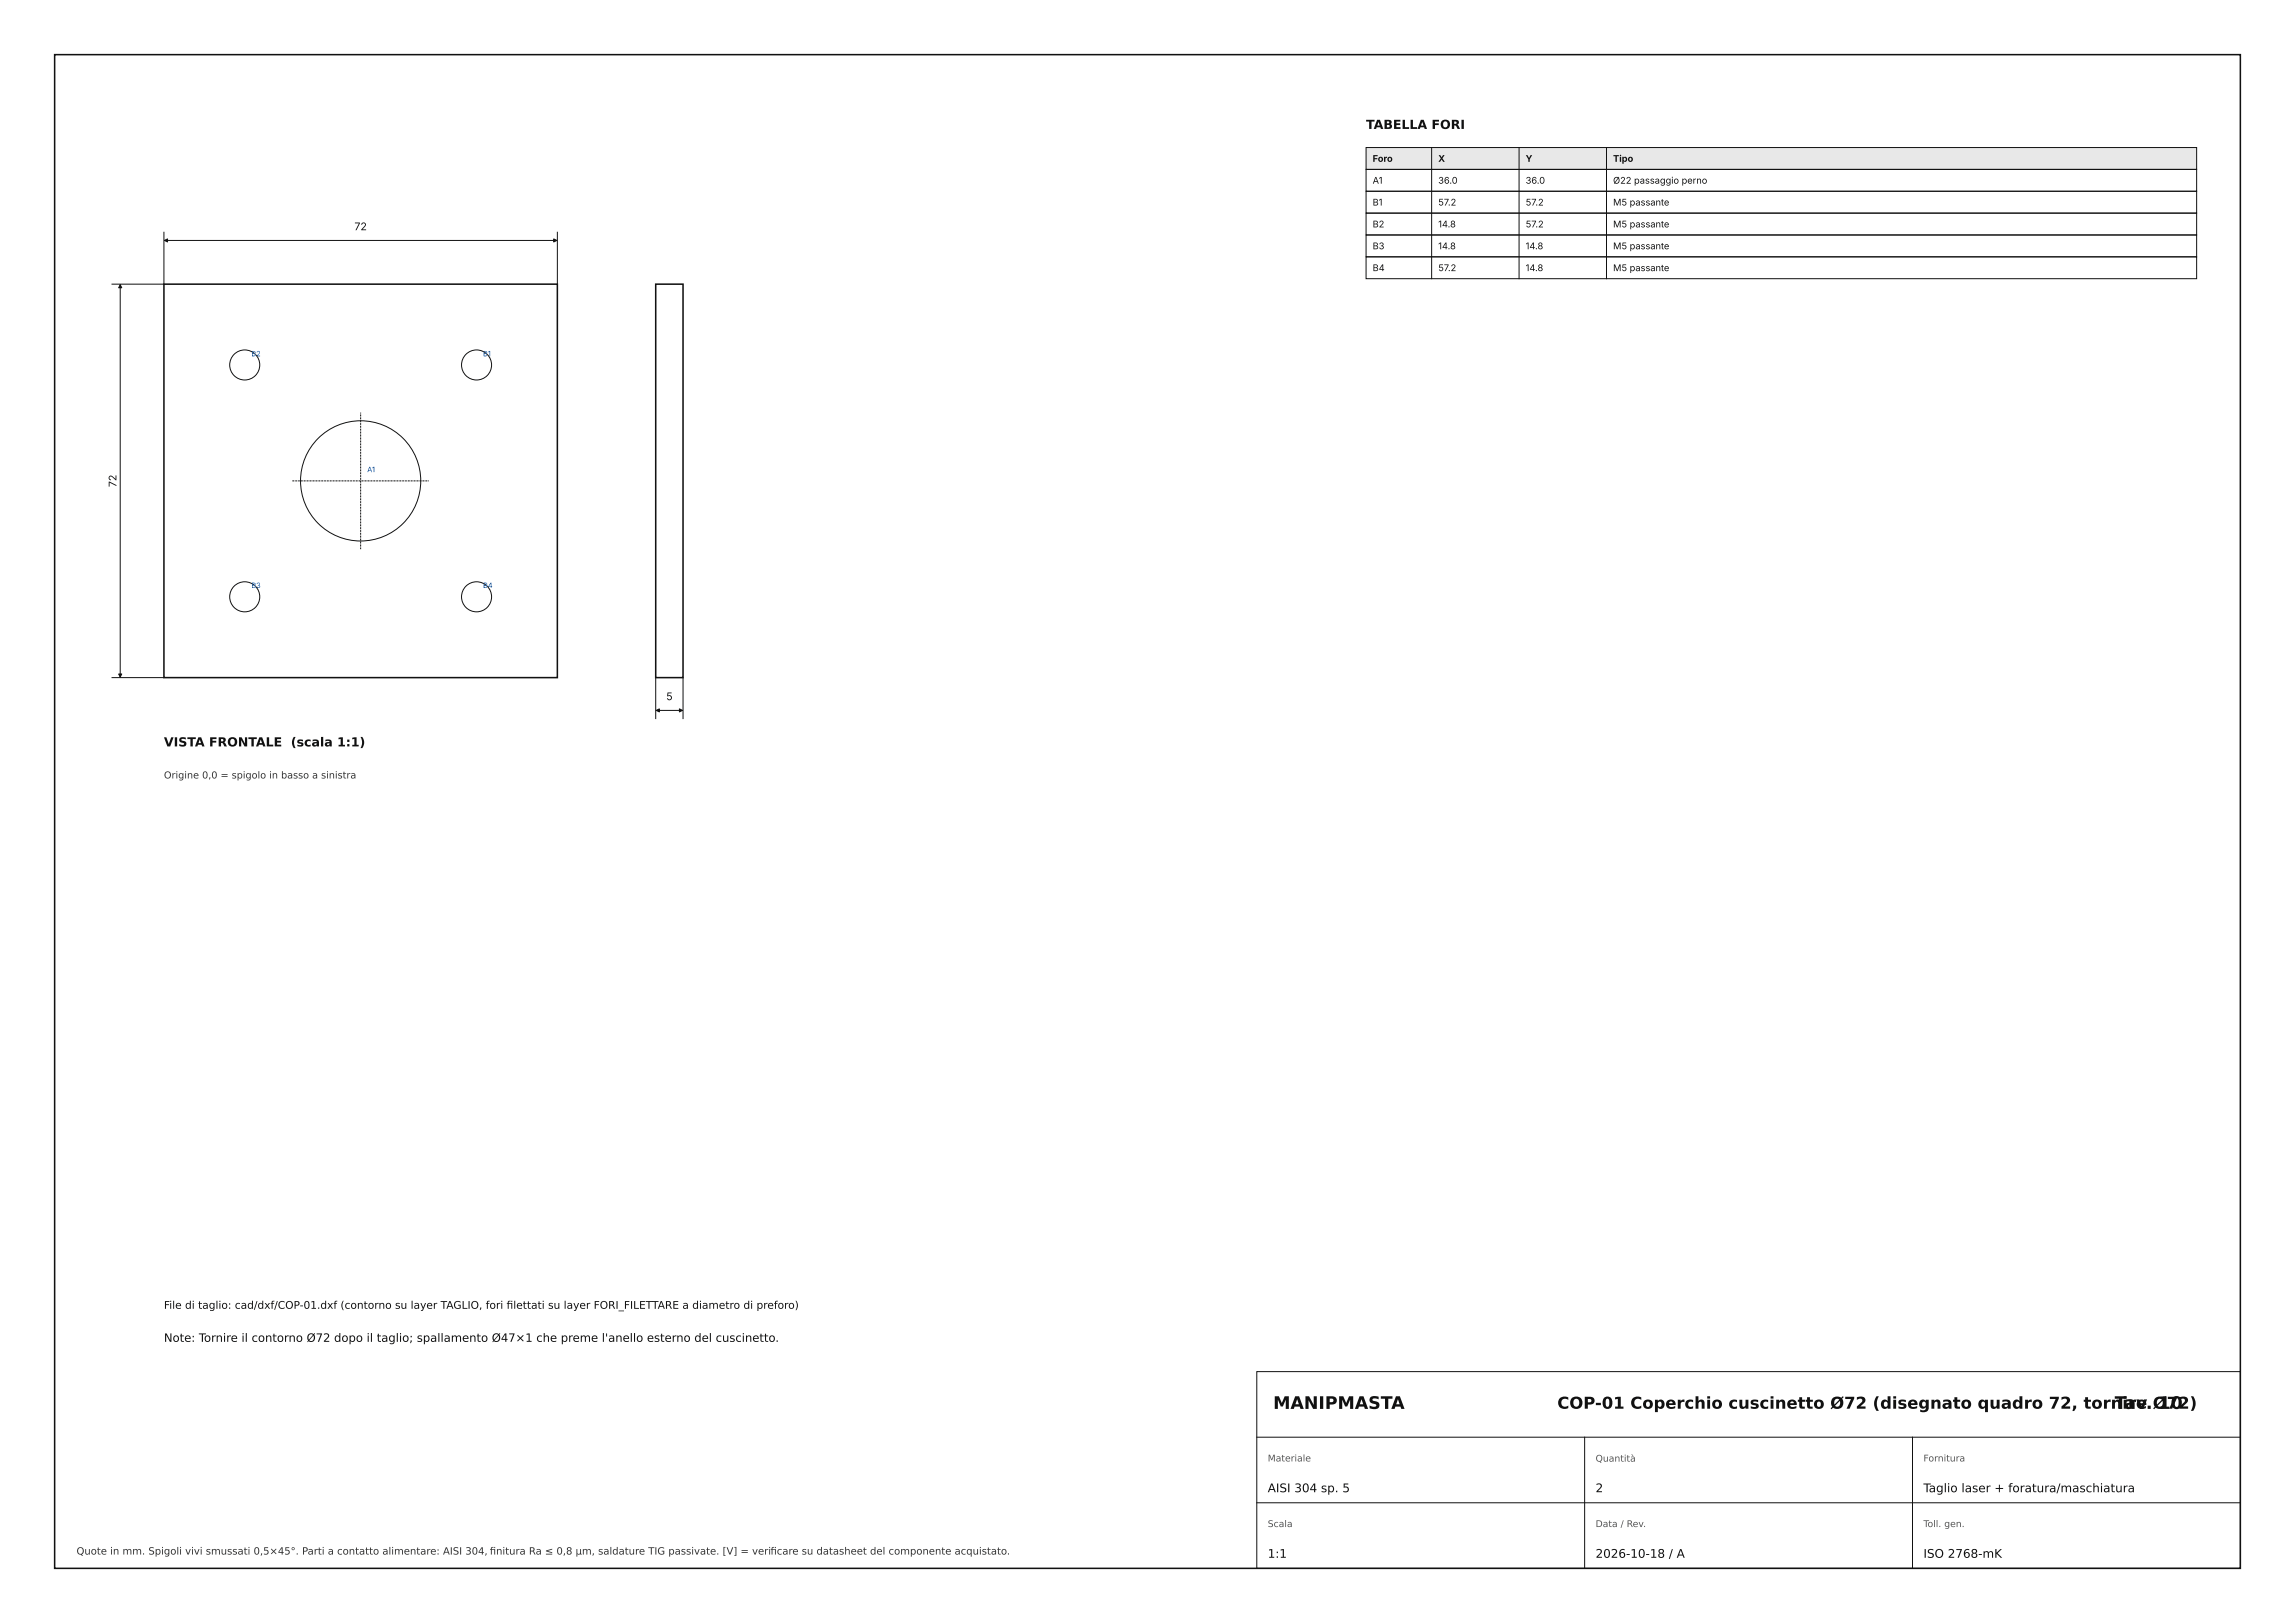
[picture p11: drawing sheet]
<svg xmlns="http://www.w3.org/2000/svg" width="420mm" height="297mm" viewBox="0 0 420 297" stroke-linecap="round" stroke-linejoin="round" font-family="sans-serif">
<defs><g id="words">
<g font-size="3.2" fill="#111">
<text x="233" y="257.8">MANIPMASTA</text>
<text x="387" y="257.8">Tav. 10</text>
</g>
<text font-size="3" fill="#111" x="285" y="257.8">COP-01 Coperchio cuscinetto Ø72 (disegnato quadro 72, tornire Ø72)</text>
<g font-size="2.3" fill="#111">
<text x="250" y="23.6">TABELLA FORI</text>
<text x="30" y="136.6">VISTA FRONTALE (scala 1:1)</text>
</g>
<g font-size="2.2" fill="#111">
<text x="232" y="273.1">AISI 304 sp. 5</text>
<text x="292" y="273.1">2</text>
<text x="352" y="273.1">Taglio laser + foratura/maschiatura</text>
<text x="232" y="285.1">1:1</text>
<text x="292" y="285.1">2026-10-18 / A</text>
<text x="352" y="285.1">ISO 2768-mK</text>
</g>
<text font-size="2.1" fill="#111" x="30" y="245.6">Note: Tornire il contorno Ø72 dopo il taglio; spallamento Ø47×1 che preme l'anello esterno del cuscinetto.</text>
<g font-size="1.9" fill="#111">
<text x="64.9" y="42.1">72</text>
<text x="21.3" y="89.1" transform="rotate(-90 21.3 89.1)">72</text>
<text x="121.9" y="128.1">5</text>
<text x="30" y="239.5">File di taglio: cad/dxf/COP-01.dxf (contorno su layer TAGLIO, fori flettati su layer FORI_FILETTARE a diametro di preforo)</text>
<text x="92.7" y="239.5">i</text>
</g>
<g font-size="1.8" fill="#333">
<text x="30" y="142.5">Origine 0,0 = spigolo in basso a sinistra</text>
<text x="14" y="284.5">Quote in mm. Spigoli vivi smussati 0,5×45°. Parti a contatto alimentare: AISI 304, fnitura Ra ≤ 0,8 µm, saldature TIG passivate. [V] = verifcare su datasheet del componente acquistato.</text>
<text x="89.6" y="284.5">i</text>
<text x="141" y="284.5">i</text>
</g>
<g font-size="1.7" fill="#111">
<text x="251.2" y="29.6">Foro</text>
<text x="263.2" y="29.6">X</text>
<text x="279.2" y="29.6">Y</text>
<text x="295.2" y="29.6">Tipo</text>
<text x="251.2" y="33.6">A1</text>
<text x="263.2" y="33.6">36.0</text>
<text x="279.2" y="33.6">36.0</text>
<text x="295.2" y="33.6">Ø22 passaggio perno</text>
<text x="251.2" y="37.6">B1</text>
<text x="251.2" y="41.6">B2</text>
<text x="263.2" y="37.6">57.2</text>
<text x="263.2" y="41.6">14.8</text>
<text x="279.2" y="37.6">57.2</text>
<text x="279.2" y="41.6">57.2</text>
<text x="295.2" y="37.6">M5 passante</text>
<text x="295.2" y="41.6">M5 passante</text>
<text x="251.2" y="45.6">B3</text>
<text x="263.2" y="45.6">14.8</text>
<text x="279.2" y="45.6">14.8</text>
<text x="295.2" y="45.6">M5 passante</text>
<text x="251.2" y="49.6">B4</text>
<text x="263.2" y="49.6">57.2</text>
<text x="279.2" y="49.6">14.8</text>
<text x="295.2" y="49.6">M5 passante</text>
</g>
<g font-size="1.7" fill="#555">
<text x="232" y="267.4">Materiale</text>
<text x="292" y="267.5">Quantità</text>
<text x="352" y="267.4">Fornitura</text>
<text x="232" y="279.4">Scala</text>
<text x="292" y="279.4">Data / Rev.</text>
<text x="352" y="279.4">Toll. gen.</text>
</g>
<g font-size="1.3" fill="#0b4f9c">
<text x="46" y="65.2">B2</text>
<text x="88.4" y="65.2">B1</text>
<text x="67.2" y="86.4">A1</text>
<text x="46" y="107.6">B3</text>
<text x="88.4" y="107.6">B4</text>
</g>
</g></defs>
<path d="M10 10h400v277h-400z" fill="none" stroke="#111" stroke-width=".28"/>
<path d="M230 251h180v36h-180z" fill="none" stroke="#111" stroke-width=".18"/>
<path d="M250 27h152v4h-152z" fill="#e8e8e8" stroke="#111" stroke-width=".18"/>
<g fill="none" stroke="#111" stroke-width=".18">
<path d="M250 31h152v4h-152zM250 35h152v4h-152zM250 39h152v4h-152zM262 27v24M278 27v24M294 27v24M22 52.1v71.8M30 42.5v9.5h-9.5M30.1 44h71.8M102 42.5v9.5M250 43h152v4h-152zM250 47h152v4h-152z"/>
<path d="M20.5 124h9.5M120 124v7.5M120.1 130h4.8M125 124v7.5M230 275h180M230 263h180M290 263v24M350 263v24"/>
<circle cx="44.8" cy="66.8" r="2.75"/>
<circle cx="87.2" cy="66.8" r="2.75"/>
<circle cx="66" cy="88" r="11"/>
<circle cx="44.8" cy="109.2" r="2.75"/>
<circle cx="87.2" cy="109.2" r="2.75"/>
</g>
<path d="M30 52h72v72h-72zM120 52h5v72h-5z" fill="none" stroke="#111" stroke-width=".28"/>
<path d="M53.5 88h25M66 100.5v-25" fill="none" stroke="#111" stroke-width=".18" stroke-dasharray=".3 .1 .1 .1" stroke-linecap="butt"/>
<g fill="#111" stroke="#111" stroke-width=".18">
<path d="M101.3 43.7l.6 .3-.6 .3z"/>
<path d="M30.1 44l.6-.3v.6z"/>
<path d="M22 52.1l.3 .6h-.6z"/>
<path d="M21.7 123.3h.6l-.3 .6z"/>
<path d="M124.3 129.7l.6 .3-.6 .3z"/>
<path d="M120.1 130l.6-.3v.6z"/>
</g>
<use href="#words"/>
</svg>
